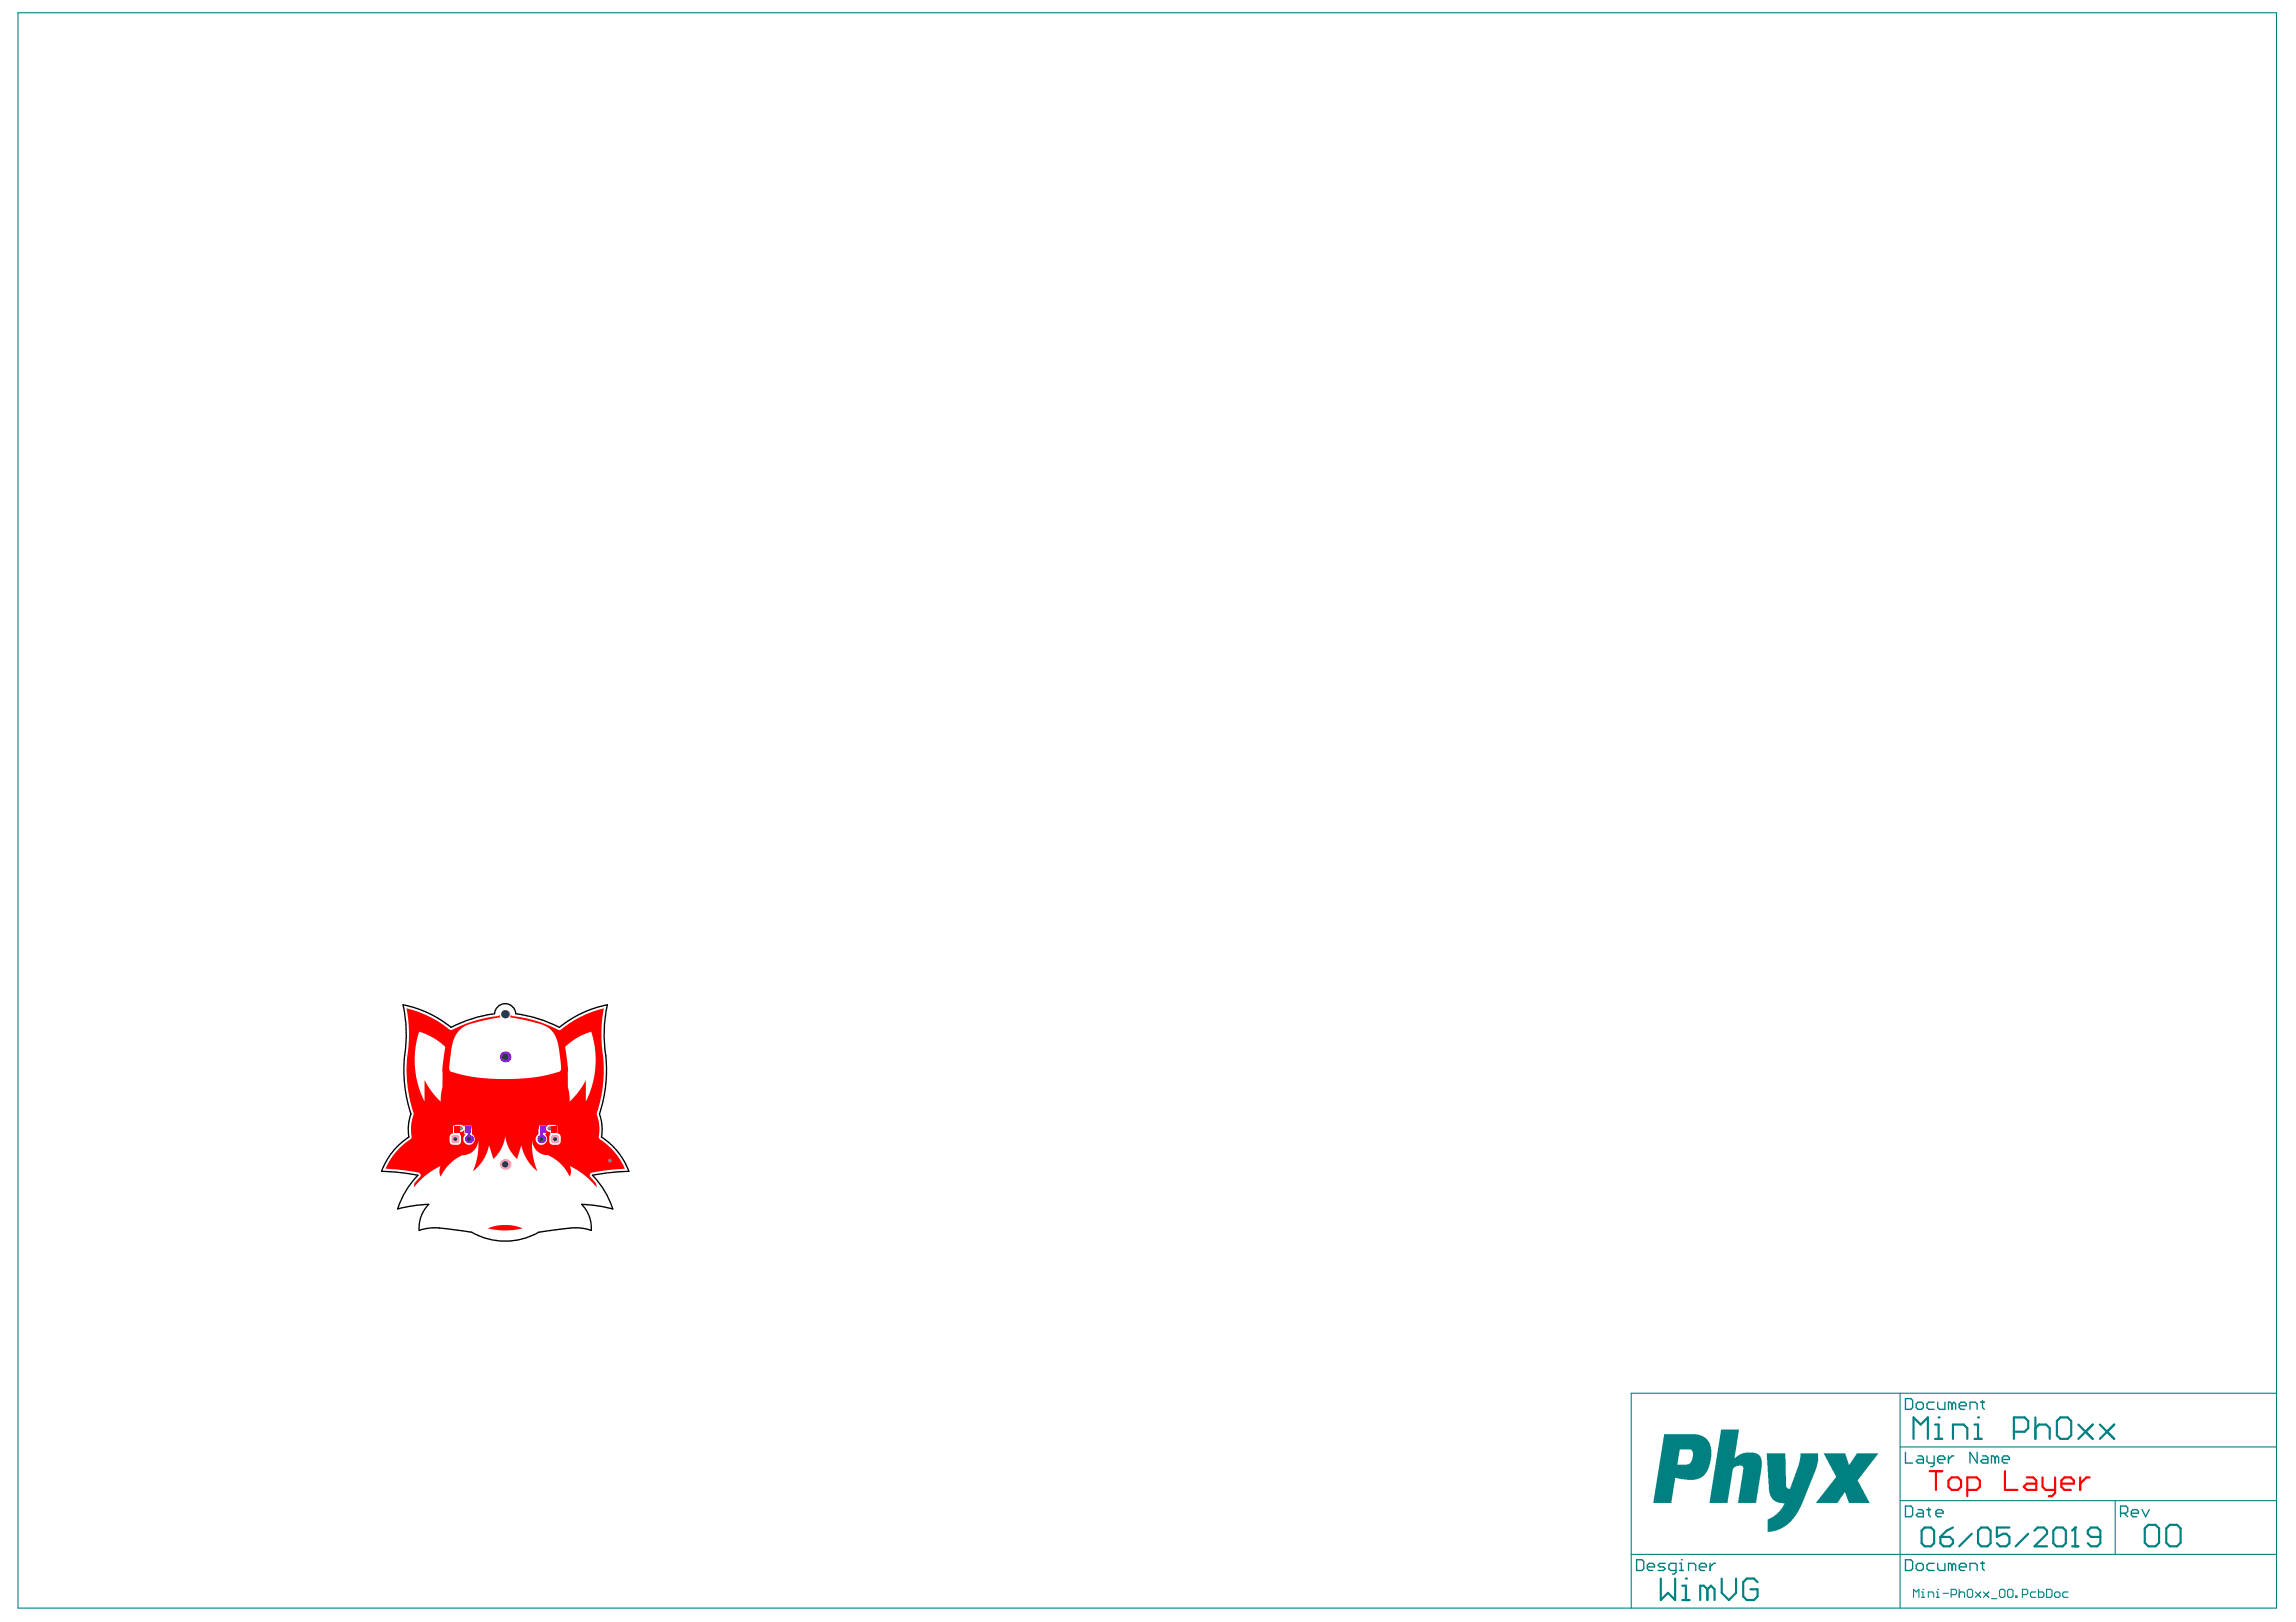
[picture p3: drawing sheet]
<svg xmlns="http://www.w3.org/2000/svg" width="297mm" height="210mm" viewBox="0 0 297 210" stroke-linecap="round" stroke-linejoin="round" font-family="sans-serif">
<g fill="#008080">
<path d="M228.5 188.1h2.5l.1 4.2v.2l.3 .2 .2-.1 1.1-3.1 .2-.9v-.5h2.3v1l-.3 1.3-1.9 4.6-.8 1.3-1 1.1-1 .5-.8 .3-.7 .1v-1.2a.45 .45 0 0 1 .4-.6l.7-.5 .6-.5 .5-1h-.7l-.6-.2-.4-.4-.2-.4-.2-.7z"/>
<path d="M235.9 188.1h2.8l.5 1.4 .2-.1 .8-1.3h2.8l-2.6 3.3a.38 .38 0 0 0 .1 .5l1.4 2.6h-2.7l-.5-1.4h-.1l-.9 1.4h-2.8l2.2-2.8 .2-.3a.34 .34 0 0 0 .1-.5z"/>
<path d="M222.7 185h2.3l-.6 3.7 .7-.5 .7-.2h1.3l.4 .2 .3 .4 .1 .4v.9l-.7 4.6h-2.4l.7-4.1a.58 .58 0 0 0-.1-.7h-.7l-.3 .2a.59 .59 0 0 0-.3 .7l-.6 3.9h-2.4z"/>
<path d="M215.3 185.6h4.2l.8 .3 .6 .5 .4 .7 .1 .4v1.4l-.3 .8-.3 .8-.3 .4-.5 .4-.8 .2h-.9l-1.6-.2-.5 3.2h-2.3zM217.3 187.6l-.3 1.9h1.3l.3-.1 .3-.5 .1-.7a.57 .57 0 0 0-.3-.6z"/>
</g>
<g fill="none" stroke="#008080" stroke-width=".14">
<path d="M2.3 1.7h292.2v206.4h-292.2zM245.8 180.3v27.8M245.8 194.2h48.7M245.8 187.2h48.7M273.6 194.2v7M294.5 180.3h-83.5v27.8M211 201.2h83.5M247.6 206.7v-1l.3 .3 .4-.3v1M248.6 206.7h.3M248.6 206h.2v.7M248.8 205.7h.1M249.5 206.7v-.7h.5l.2 .2v.5"/>
<path d="M250.5 206.7h.4M250.5 206h.2v.7M250.7 205.7h.1M251.4 206.2h.7M252.4 206.4h.5l.2-.2v-.4l-.2-.1h-.5v1M253.5 206.2l.1-.2h.4l.2 .2v.5M253.5 205.7v1M254.5 205.8l.2-.1h.3l.2 .1v.7l-.2 .2h-.3l-.2-.2zM255.6 206l.7 .7M256.3 206l-.7 .7M256.6 206l.7 .7M257.3 206l-.7 .7"/>
<path d="M257.6 206.9h.7M258.9 205.7h.3l.2 .1v.7l-.2 .2h-.3l-.2-.2v-.7zM259.7 205.8l.2-.1h.4l.1 .1v.7l-.1 .2h-.4l-.2-.2zM260.8 206.5h.1v.2h-.1zM261.6 206.4h.6l.1-.2v-.4l-.1-.1h-.6v1M263.4 206h-.5l-.2 .2v.3l.2 .2h.5M263.7 205.7v1h.5l.2-.2v-.3l-.2-.2h-.5M264.8 205.7h.5l.2 .1v.7l-.2 .2h-.5zM265.8 206.2l.2-.2h.3l.2 .2v.3l-.2 .2h-.3l-.2-.2zM267.6 206h-.6l-.1 .2v.3l.1 .2h.6"/>
</g>
<g fill="none" stroke="#008080" stroke-width=".18">
<path d="M246.5 194.9h.7l.2 .2v1l-.2 .2h-.7zM246.5 181h.7l.2 .2v1l-.2 .2h-.7zM246.5 187.9v1.4h.9M247.9 181.7l.2-.2h.5l.2 .2v.5l-.2 .2h-.5l-.2-.2zM248.1 195.4h.5l.2 .2v.7h-.7l-.2-.2 .2-.3h.7M248.1 188.4h.5l.2 .2v.7h-.7l-.2-.2 .2-.2h.7M249.3 195.4h.5M249.3 188.4v.7l.2 .2h.7M249.5 195.1v1l.3 .2M250.2 181.5h-.7l-.2 .2v.5l.2 .2h.7M250.2 188.4v1.2l-.2 .2h-.2M250.5 195.8h.9v-.2l-.2-.2h-.5l-.2 .2v.5l.2 .2h.5"/>
<path d="M250.7 188.9h.9v-.3l-.2-.2h-.5l-.2 .2v.5l.2 .2h.5M250.7 181.5v.7l.2 .2h.7v-.9M252.1 188.4v.9M252.5 181.7l-.2-.2h-.2v.9M252.5 181.7l.3-.2 .2 .2v.7M252.5 181.7v.7M252.8 188.4h-.3l-.4 .5M253.5 181.9h.9v-.2l-.2-.2h-.5l-.2 .2v.5l.2 .2h.5M254.9 182.4v-.9h.7l.2 .2v.7M255.8 187.9v1.4l-.9-1.4v1.4M256.3 181.5h.4M256.5 188.4h.4l.3 .2v.7h-.7l-.2-.2 .2-.2h.7"/>
<path d="M256.5 181.2v1l.2 .2M258.1 188.6l-.2-.2h-.3v.9M258.1 188.6v.7M258.1 188.6l.2-.2 .3 .2v.7M259 188.9h1v-.3l-.3-.2h-.4l-.3 .2v.5l.3 .2h.4M274.3 195.8h.7l.3-.2v-.5l-.3-.2h-.7v1.4M274.8 195.8l.5 .5M275.7 195.8h1v-.2l-.3-.2h-.4l-.3 .2v.5l.3 .2h.4M277.1 195.4l.5 .9 .5-.9M211.7 201.8h.7l.3 .3v.9l-.3 .2h-.7zM213.1 202.8h.9v-.3l-.2-.2h-.4l-.3 .2v.5l.3 .2h.4M215.4 202.3h-.7l-.2 .2 .2 .3h.5l.2 .2-.2 .2h-.7"/>
<path d="M216.8 203.2h-.7l-.2-.2v-.5l.2-.2h.7v1.2l-.2 .2h-.2M217.3 203.2h.5M217.3 202.3h.2v.9M217.5 201.8h.1M218.5 203.2v-.9h.6l.3 .2v.7M219.8 202.8h1v-.3l-.3-.2h-.4l-.3 .2v.5l.3 .2h.4M221.2 202.3v.9M221.9 202.3h-.2l-.5 .5M246.5 201.8h.7l.2 .3v.9l-.2 .2h-.7zM247.9 202.5l.2-.2h.5l.2 .2v.5l-.2 .2h-.5l-.2-.2zM250.2 202.3h-.7l-.2 .2v.5l.2 .2h.7M250.7 202.3v.7l.2 .2h.7v-.9"/>
<path d="M252.5 202.5l-.2-.2h-.2v.9M252.5 202.5v.7M252.5 202.5l.3-.2 .2 .2v.7M253.5 202.8h.9v-.3l-.2-.2h-.5l-.2 .2v.5l.2 .2h.5M254.9 203.2v-.9h.7l.2 .2v.7M256.3 202.3h.4M256.5 202.1v.9l.2 .2"/>
</g>
<g fill="none" stroke="#008080" stroke-width=".28">
<path d="M247.6 186.2v-2.8l.9 1 .9-1v2.8M248.6 198.1l.4-.4h.8l.4 .4v1.6l-.4 .4h-.8l-.4-.4zM250.3 186.2h1M250.3 184.4h.5v1.8M250.8 183.4h.1M251 198.9h1.3l.4 .4v.4l-.4 .4h-.9l-.4-.4zM252.7 186.2v-1.8h1.3l.5 .4v1.4M252.7 197.7l-.9 .4-.8 .8M255.1 198.5l-1.6 1.6M255.4 184.4h.5v1.8M255.4 186.2h1M255.9 183.4h.1"/>
<path d="M255.9 198.1l.4-.4h.8l.4 .4v1.6l-.4 .4h-.8l-.4-.4zM260 197.7h-1.7v1.2l.8-.4h.5l.4 .4v.8l-.4 .4h-.9l-.4-.4M260.5 185.3h1.4l.5-.5v-.9l-.5-.5h-1.4v2.8M262.4 198.5l-1.6 1.6M263.2 198.1l.4-.4h.8l.4 .4v.4l-1.6 1.6h1.6M263.3 184.8l.5-.4h.9l.5 .4v1.4M263.3 183.4v2.8M265.6 198.1l.4-.4h.9l.4 .4v1.6l-.4 .4h-.9l-.4-.4zM266.1 183.9l.5-.5h.9l.5 .5v1.8l-.5 .5h-.9l-.5-.5zM268.5 197.7h.1M268.5 197.7v2.4M268.5 197.7l-.4 .4"/>
<path d="M268.9 184.4l1.8 1.8M270.7 184.4l-1.8 1.8M271.7 184.4l1.8 1.8M271.7 198.9h-1.2l-.4-.4v-.4l.4-.4h.8l.4 .4v1.6l-.4 .4h-.8l-.4-.4M273.5 184.4l-1.8 1.8M277.5 197.8l.4-.5h1l.4 .5v1.8l-.4 .5h-1l-.4-.5zM280.3 197.8l.4-.5h.9l.5 .5v1.8l-.5 .5h-.9l-.4-.5zM214.9 204.3v2.8l.9-1 .9 1v-2.8M217.6 207.1h1M217.6 205.2h.5v1.9M218.1 204.3h.1M220.9 205.7l-.5-.5h-.4v1.9"/>
<path d="M220.9 205.7v1.4M220.9 205.7l.5-.5 .4 .5v1.4M222.7 204.3v1.8l1 1 .9-1v-1.8M227.4 204.7l-.5-.4h-.9l-.5 .4v1.9l.5 .5h.9l.5-.5v-.9h-.9M268.1 200.1h.8"/>
</g>
<g fill="#f00">
<path d="M63.1 159a6.1 6.1 0 0 1 4.5 0 9.4 9.4 0 0 1-4.5 0z"/>
<path d="M52.6 130.5a16.7 16.7 0 0 1 5.7 2.8 20.2 20.2 0 0 1 6.3-1.9v-.1l.1 .4a16.9 16.9 0 0 0-4.5 1.1 3.9 3.9 0 0 0-1.9 3.4l-.2 1.6a.67 .67 0 0 0 .6 1l2.8 .6 3.6 .2 3.7-.1 1.4-.3 1.7-.4a.68 .68 0 0 0 .7-.9l-.4-2.8a3.1 3.1 0 0 0-2-2.5l-1.6-.4-2.6-.5 .1-.4 .1 .1a20.3 20.3 0 0 1 6.2 1.9h.1a14.2 14.2 0 0 1 5.6-2.8l-.3 2.4 .1 2.5a18.9 18.9 0 0 1-.7 8.8 6.9 6.9 0 0 1 .3 3.1 9 9 0 0 1 3.3 3.9l-2.4 .3-1.8 .3a.35 .35 0 0 0-.2 .5 1.69 1.69 0 0 1 .8 1.4 9.6 9.6 0 0 0-3.5-2.8 1.55 1.55 0 0 1 0 1.4 5.3 5.3 0 0 0-2.9-2.8 2.03 2.03 0 0 1-2-2 8.9 8.9 0 0 0 .7 4.1 5.7 5.7 0 0 1-2.1-3.4l-.5 1.8a4.8 4.8 0 0 1-1.5-3 4.8 4.8 0 0 1-1.6 3l-.5-1.8-.1 .2a5.7 5.7 0 0 1-2 3.2 8.9 8.9 0 0 0 .7-4.1 2.03 2.03 0 0 1-2.1 2 5.7 5.7 0 0 0-2.8 2.8 1.56 1.56 0 0 1 0-1.4 9.7 9.7 0 0 0-3.5 2.8l.1-.2a1.78 1.78 0 0 1 .7-1.2 .35 .35 0 0 0-.2-.6l-1.7-.2-2.5-.3a10.3 10.3 0 0 1 3.3-3.9 7.6 7.6 0 0 1 .3-3.3 18.1 18.1 0 0 1-.7-8.6l.1-2.5zM73.1 135.5l.4 2.6-.1 .6a15.4 15.4 0 0 0 .3 3.6v.2a9.8 9.8 0 0 0 2.1-2.7v2.7a11.9 11.9 0 0 0 .7-9 8.3 8.3 0 0 0-3.4 2zM54.2 133.5a11.9 11.9 0 0 0 .7 9v-2.7a9.8 9.8 0 0 0 2.1 2.7v-.7a11.1 11.1 0 0 0 .3-3.1l-.1-.6 .4-2.6a8.3 8.3 0 0 0-3.4-2zM69.7 145.7v1.1a.74 .74 0 0 0-.2 1.1 .74 .74 0 0 0 1.1 0 .74 .74 0 0 0-.2-1.1h.2v-.7l.3 .3 .3 .1v.3a.92 .92 0 0 0-.1 .9l.1 .3a.92 .92 0 0 0 .9 .2l.3-.2a.92 .92 0 0 0 .1-.9l-.1-.3-.3-.1v-1l-.4-.1h-.7l-.2 .1-.2 .2v-.2zM58.6 145.7v1l-.3 .1a.92 .92 0 0 0-.1 .9l.1 .3a.92 .92 0 0 0 .9 .2l.3-.2a.92 .92 0 0 0 .2-.9l-.2-.3v-.3l.4-.1 .2-.3v.7h.2a.74 .74 0 0 0-.2 1.1 .74 .74 0 0 0 1.1 0 .74 .74 0 0 0-.1-1.1l-.1-1.1h-.9v.2l-.2-.2-.2-.1h-.6z"/>
</g>
<path d="M60.5 146.2h.2v1.2M70.2 146.2h-.2v1.2" fill="none" stroke="#8a20db" stroke-width=".35"/>
<path d="M59.6 146h-.5v.2M71.1 146h.6v.2" fill="none" stroke="#f00" stroke-width=".49"/>
<path d="M249.6 190.4h1.7M250.5 190.4v2.4M252.1 191.6l.4-.4h.8l.4 .4v.8l-.4 .4h-.8l-.4-.4zM254.5 192.8h1.2l.4-.4v-.8l-.4-.4h-1.2v2.4M259.4 190.4v2.4h1.6M262.2 191.2h.8l.4 .4v1.2h-1.2l-.4-.4 .4-.4h1.2M264.2 191.2v1.2l.5 .4h1.2M265.9 191.2v2l-.4 .4h-.4M266.7 192h1.6v-.4l-.4-.4h-.8l-.4 .4v.8l.4 .4h.8M269.1 191.2v1.6M270.3 191.2h-.4l-.8 .8" fill="none" stroke="#f00" stroke-width=".28"/>
<circle cx="59.6" cy="146" r=".24" fill="#808080"/>
<circle cx="59.6" cy="146" r=".1" fill="#a6968d"/>
<circle cx="71.1" cy="146" r=".24" fill="#808080"/>
<circle cx="71.1" cy="146" r=".1" fill="#a6968d"/>
<circle cx="78.9" cy="150.2" r=".24" fill="#808080"/>
<circle cx="78.9" cy="150.2" r=".1" fill="#a6968d"/>
<circle cx="65.4" cy="131.3" r=".53" fill="#808080"/>
<circle cx="65.4" cy="131.3" r=".52" fill="#1f4769"/>
<path d="M58.4 147.1l.2-.2h.6l.2 .2v.6l-.2 .2h-.6l-.2-.2z" fill-rule="evenodd" fill="#f9c"/>
<g fill="#f9c">
<path d="M58.6 147.7v.2zM58.4 147.7h.2v.2h-.1z"/>
<path d="M59.2 147.7h.2zM59.2 147.7h.2v.1l-.2 .1z"/>
<path d="M59.2 146.9v.2zM59.2 146.9l.2 .1v.1h-.2z"/>
<path d="M58.4 147.1h.2zM58.4 147l.2-.1v.2h-.2z"/>
</g>
<circle cx="58.9" cy="147.4" r=".27" fill="#1f4769"/>
<circle cx="60.7" cy="147.4" r=".53" fill="#8a20db"/>
<circle cx="60.7" cy="147.4" r=".27" fill="#1f4769"/>
<circle cx="65.4" cy="150.7" r=".7" fill="#f9c"/>
<circle cx="65.4" cy="150.7" r=".42" fill="#1f4769"/>
<circle cx="65.4" cy="136.8" r=".7" fill="#8a20db"/>
<circle cx="65.4" cy="136.8" r=".42" fill="#1f4769"/>
<path d="M71.3 147.1l.2-.2h.6l.2 .2v.6l-.2 .2h-.6l-.2-.2z" fill-rule="evenodd" fill="#f9c"/>
<g fill="#f9c">
<path d="M72.1 146.9v.2zM72.1 146.9l.2 .1v.1h-.2z"/>
<path d="M71.3 147.1h.2zM71.3 147l.2-.1v.2h-.2z"/>
<path d="M71.5 147.7v.2zM71.3 147.7h.2v.2l-.2-.1z"/>
<path d="M72.1 147.7h.2zM72.1 147.7h.2v.1l-.2 .1z"/>
</g>
<circle cx="71.8" cy="147.4" r=".27" fill="#1f4769"/>
<circle cx="70" cy="147.4" r=".53" fill="#8a20db"/>
<circle cx="70" cy="147.4" r=".27" fill="#1f4769"/>
<path d="M60.2 145.8h.7v.9h-.7z" fill-rule="evenodd" fill="#8a20db"/>
<path d="M58.7 145.8h.7v.9h-.7z" fill-rule="evenodd" fill="#f00"/>
<path d="M69.8 145.8h.7v.9h-.7z" fill-rule="evenodd" fill="#8a20db"/>
<path d="M71.3 145.8h.7v.9h-.7z" fill-rule="evenodd" fill="#f00"/>
<path d="M65.3 129.9h.1" fill="none" stroke="#000" stroke-width=".14"/>
<path d="M65.3 129.9a1.39 1.39 0 0 0-1.3 1.3 17.1 17.1 0 0 0-5.6 1.8 14 14 0 0 0-6.3-3 19.6 19.6 0 0 1 .2 7.5 18.2 18.2 0 0 0 .9 6.7l-.4 1.4 .1 1.5a9 9 0 0 0-3.5 4.5l2 .1 2.7 .4a11 11 0 0 0-2.7 4.3l1.8-.3 2.3-.2a4.3 4.3 0 0 0-1.3 3.3 8.4 8.4 0 0 1 4.4-.1l2.4 .4a8.7 8.7 0 0 0 8.7 0l1.2-.2a18.9 18.9 0 0 1 4.6-.3l1 .2a4.3 4.3 0 0 0-1.2-3.3l1.7 .1 2.3 .4a11 11 0 0 0-2.7-4.3l2.1-.3 2.7-.2a9 9 0 0 0-3.6-4.5l.1-1.5-.3-1.4a19.1 19.1 0 0 0 .6-9.2v-2.5l.4-2.5a14 14 0 0 0-6.2 3 17.1 17.1 0 0 0-5.7-1.8 1.39 1.39 0 0 0-1.3-1.3" fill="none" stroke="#000" stroke-width=".18"/>
</svg>
